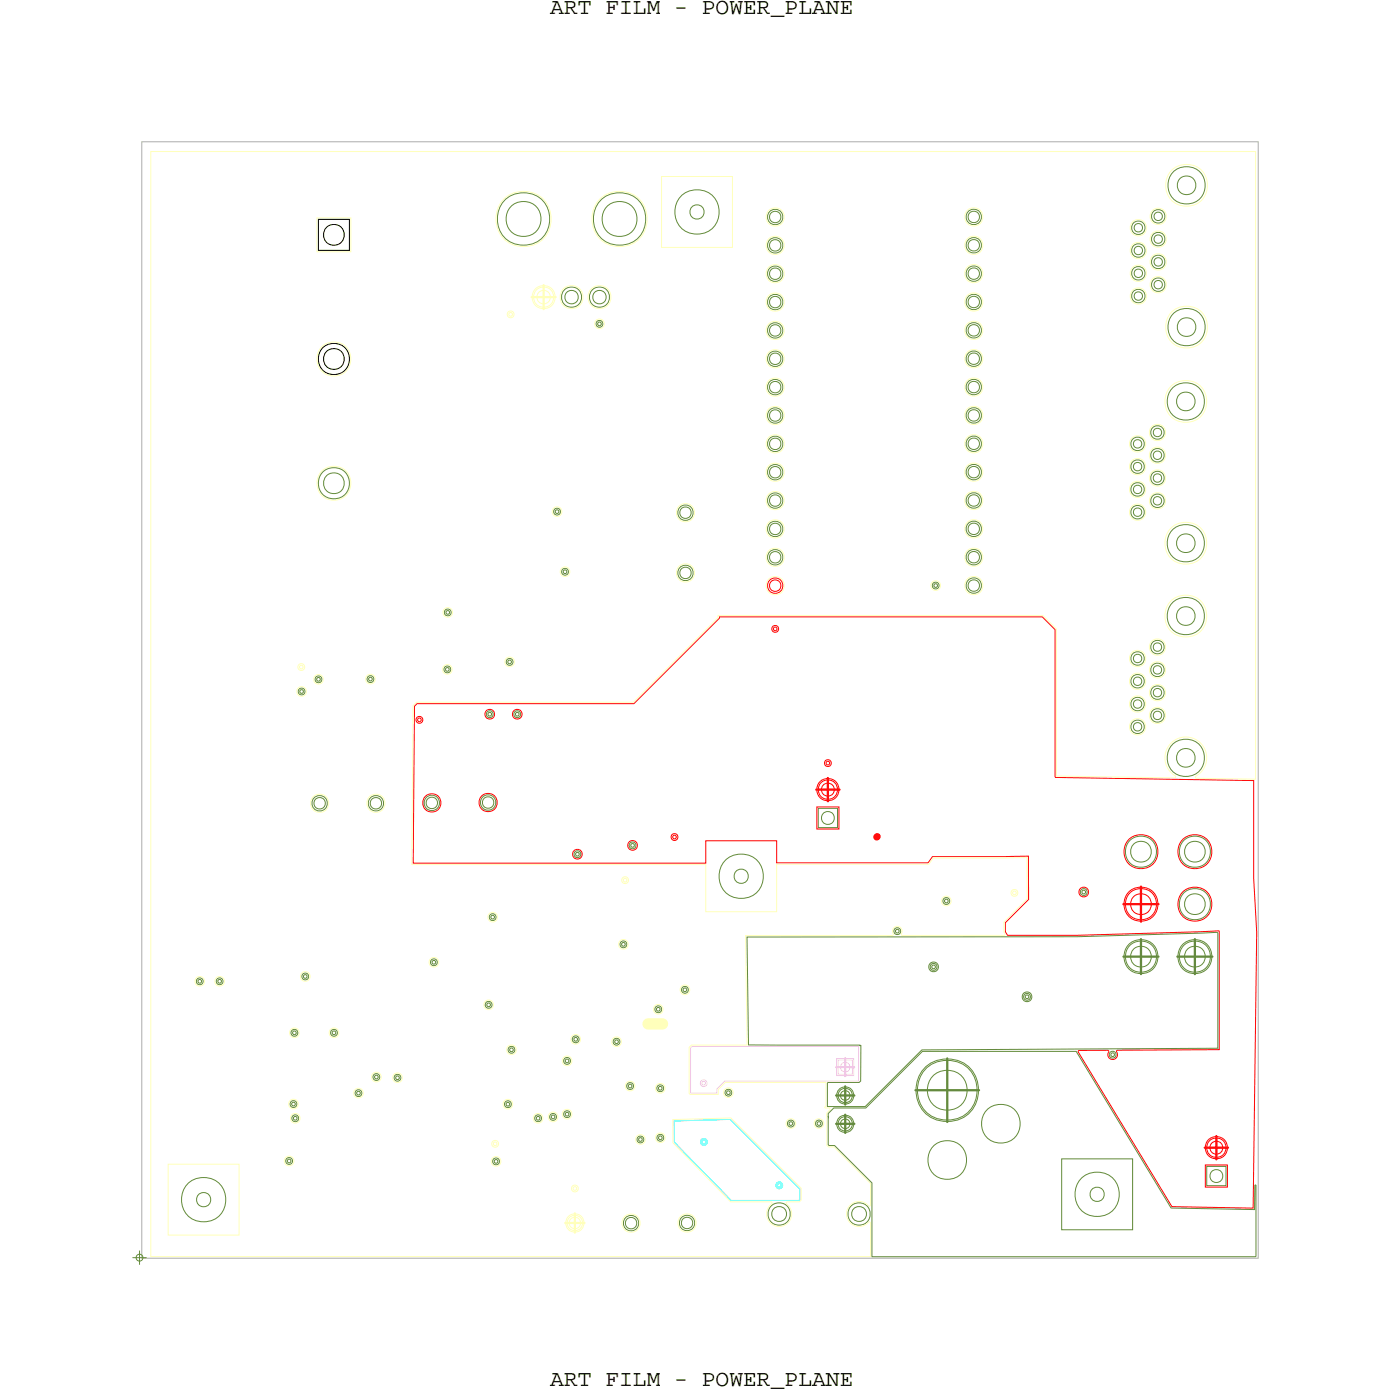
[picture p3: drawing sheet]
<svg xmlns="http://www.w3.org/2000/svg" width="125mm" height="125mm" viewBox="0 0 125 125" stroke-linecap="round" stroke-linejoin="round" font-family="sans-serif">
<defs><g id="words">
<g font-size="2.1">
<text x="49.3" y="1.2">ART FILM - POWER_PLANE</text>
<text x="49.3" y="124.2">ART FILM - POWER_PLANE</text>
</g>
</g></defs>
<!-- layer: Board Outline -->
<path d="M12.7 12.7h100v100h-100z" fill="none" stroke="#acacac" stroke-width=".09"/>
<!-- layer: Nets -->
<path d="M74.9 95.6h.8zM75.7 94.8v.8zM75.7 95.6h.8zM75.7 95.6v.8z" fill="none" stroke="#ffc6ff" stroke-width=".2"/>
<g fill="none" stroke="#ffc6ff" stroke-width=".09">
<path d="M62 93.7h14.9v3.1h-12l-.7 .7v.4h-2.3v-4zM62.8 96.8l.2-.1 .3 .1v.2v.2l-.3 .1-.2-.1-.1-.2zM62.9 96.9h.1h.2v.2l-.2 .1-.1-.1zM74.9 94.8h1.6v1.5h-1.6zM75.1 94.9h1.2v1.3h-1.2z"/>
<circle cx="75.7" cy="95.6" r=".43"/>
</g>
<g fill="none" stroke="#638b3a" stroke-width=".09">
<path d="M103.5 19.1l.2-.1 .3 .1 .1 .3-.1 .2-.3 .2-.2-.2-.1-.2zM53.5 28.8l.2-.1 .2 .1 .1 .2-.1 .2-.2 .1-.2-.1-.1-.2zM53.5 28.9l.2-.1 .1 .1v.2l-.1 .1-.2-.1zM101.6 39.5l.3-.1 .3 .1 .1 .3-.1 .2-.3 .1-.3-.1-.1-.2zM101.7 20.1l.3-.1 .2 .1 .1 .3-.1 .3-.2 .1-.3-.1-.1-.3zM101.7 26.3l.3-.2 .2 .2 .1 .2-.1 .3-.2 .1-.3-.1-.1-.3zM101.7 24.2l.3-.1 .2 .1 .1 .3-.1 .2-.2 .2-.3-.2-.1-.2zM101.7 22.2l.3-.1 .2 .1 .1 .2-.1 .3-.2 .1-.3-.1-.1-.3zM103.4 38.5l.3-.1 .3 .1 .1 .2-.1 .3-.3 .1-.3-.1-.1-.3zM103.5 21.2l.2-.2 .3 .2 .1 .2-.1 .3-.3 .1-.2-.1-.1-.3zM103.5 25.2l.2-.1 .3 .1 .1 .3-.1 .3-.3 .1-.2-.1-.1-.3zM103.5 23.2l.2-.1 .3 .1 .1 .3-.1 .2-.3 .1-.2-.1-.1-.2z"/>
<path d="M39.8 59.8l.3-.1 .2 .1 .1 .2-.1 .2-.2 .1-.3-.1v-.2zM39.9 54.6h.2h.2l.1 .3-.1 .2-.2 .1-.2-.1-.1-.2zM39.9 59.9l.2-.1 .1 .1v.1l-.1 .1-.2-.1zM40 54.8l.1-.1 .2 .1v.1l-.2 .1-.1-.1zM45.4 59.1l.2-.1 .3 .1 .1 .2-.1 .2-.3 .1-.2-.1-.1-.2zM45.5 59.2l.1-.1 .2 .1v.2l-.2 .1-.1-.1zM49.7 45.6l.2-.1 .2 .1 .1 .2-.1 .2-.2 .1-.2-.1-.1-.2zM49.7 45.7h.2h.1v.2l-.1 .1-.2-.1zM50.4 51l.2-.1 .2 .1 .1 .2-.1 .2-.2 .1-.2-.1-.1-.2zM50.5 51.1l.1-.1 .2 .1v.2l-.2 .1-.1-.1zM83.6 52.2l.2-.1 .2 .1 .1 .2-.1 .3-.2 .1-.2-.1-.1-.3zM83.7 52.4l.1-.1 .2 .1v.1l-.2 .1-.1-.1z"/>
<path d="M101.6 58.7l.3-.1 .3 .1 .1 .3-.1 .2-.3 .2-.3-.2-.1-.2zM101.6 41.5l.3-.1 .3 .1 .1 .3-.1 .3-.3 .1-.3-.1-.1-.3zM101.6 43.6l.3-.1 .3 .1 .1 .2-.1 .3-.3 .1-.3-.1-.1-.3zM101.6 45.6l.3-.1 .3 .1 .1 .3-.1 .2-.3 .2-.3-.2-.1-.2zM103.4 57.7l.3-.1 .3 .1 .1 .3-.1 .2-.3 .1-.3-.1-.1-.2zM103.4 59.7l.3-.1 .3 .1 .1 .3-.1 .3-.3 .1-.3-.1-.1-.3zM103.4 40.5l.3-.1 .3 .1 .1 .3-.1 .2-.3 .2-.3-.2-.1-.2zM103.4 42.6l.3-.2 .3 .2 .1 .2-.1 .3-.3 .1-.3-.1-.1-.3zM103.4 44.6l.3-.1 .3 .1 .1 .3-.1 .2-.3 .1-.3-.1-.1-.2zM26.8 61.7l.2-.1 .2 .1 .1 .2-.1 .2-.2 .1-.2-.1-.1-.2zM26.9 61.9l.1-.1 .2 .1v.1l-.2 .1-.1-.1zM28.3 60.6l.2-.1 .3 .1v.2v.3l-.3 .1-.2-.1-.1-.3z"/>
<path d="M28.4 60.8l.1-.1 .2 .1v.1l-.2 .1-.1-.1zM33 60.6l.2-.1 .2 .1 .1 .2-.1 .2-.2 .1-.2-.1-.1-.2zM33 60.7h.2h.1v.2l-.1 .1-.2-.1zM43.6 63.8l.3-.1 .2 .1 .1 .2-.1 .2-.2 .1-.3-.1v-.2zM43.7 63.9l.2-.1 .1 .1v.2h-.1h-.2zM46.1 63.8l.2-.1 .3 .1v.2v.2l-.3 .1-.2-.1-.1-.2zM46.2 63.9l.1-.1 .2 .1v.2h-.2h-.1zM51.5 76.3l.2-.1 .2 .1 .1 .2-.1 .2-.2 .1-.2-.1-.1-.2zM51.6 76.4l.1-.1 .2 .1v.2l-.2 .1-.1-.1zM56.4 75.5l.3-.1 .2 .1 .1 .2-.1 .2-.2 .1-.3-.1v-.2zM56.5 75.6h.2h.1v.2l-.1 .1-.2-.1zM73.3 72.4h1.7v1.7h-1.7z"/>
<path d="M96.8 79.7l.3-.1 .2 .1 .1 .2-.1 .2-.2 .1-.3-.1v-.2zM96.9 79.8l.2-.1 .1 .1v.2l-.1 .1-.2-.1zM101.6 60.8l.3-.2 .3 .2 .1 .2-.1 .3-.3 .1-.3-.1-.1-.3zM101.6 62.8l.3-.1 .3 .1 .1 .3-.1 .2-.3 .1-.3-.1-.1-.2zM101.6 64.8l.3-.1 .3 .1 .1 .3-.1 .3-.3 .1-.3-.1-.1-.3zM103.4 61.8l.3-.1 .3 .1 .1 .2-.1 .3-.3 .1-.3-.1-.1-.3zM103.4 63.8l.3-.1 .3 .1 .1 .3-.1 .2-.3 .2-.3-.2-.1-.2zM17.7 87.7l.2-.1 .2 .1 .1 .2-.1 .2-.2 .1-.2-.1-.1-.2zM17.7 87.8l.2-.1 .1 .1v.2l-.1 .1-.2-.1zM19.4 87.7l.3-.1 .2 .1 .1 .2-.1 .2-.2 .1-.3-.1v-.2zM19.5 87.8l.2-.1 .1 .1v.2l-.1 .1-.2-.1zM26.1 98.7l.2-.1 .2 .1 .1 .2-.1 .2-.2 .1-.2-.1-.1-.2z"/>
<path d="M26.1 98.8l.2-.1 .1 .1v.2l-.1 .1-.2-.1zM26.1 92.3l.3-.1 .2 .1 .1 .2-.1 .2-.2 .1-.3-.1v-.2zM26.2 100l.2-.1 .3 .1 .1 .2-.1 .2-.3 .1-.2-.1-.1-.2zM26.2 92.4l.2-.1 .1 .1v.2l-.1 .1-.2-.1zM27.1 87.3l.2-.1 .3 .1v.2v.2l-.3 .1-.2-.1-.1-.2zM27.2 87.4l.1-.1 .2 .1v.1l-.2 .1-.1-.1zM29.7 92.3l.2-.1 .2 .1 .1 .2-.1 .2-.2 .1-.2-.1-.1-.2zM29.8 92.4l.1-.1 .2 .1v.2l-.2 .1-.1-.1zM31.9 97.7l.2-.1 .2 .1 .1 .2-.1 .2-.2 .1-.2-.1-.1-.2zM32 97.8l.1-.1 .2 .1v.2l-.2 .1-.1-.1zM33.5 96.3l.2-.1 .2 .1 .1 .2-.1 .2-.2 .1-.2-.1-.1-.2zM33.6 96.4l.1-.1 .2 .1v.2h-.2h-.1z"/>
<path d="M35.4 96.3l.2-.1 .2 .1 .1 .2-.1 .2-.2 .1-.2-.1-.1-.2zM35.5 96.5l.1-.1 .2 .1v.1l-.2 .1-.1-.1zM38.6 86l.3-.1 .2 .1 .1 .2-.1 .2-.2 .1-.3-.1v-.2zM38.7 86.1l.2-.1 .1 .1v.2l-.1 .1-.2-.1zM43.5 89.8l.3-.1 .2 .1 .1 .2-.1 .2-.2 .1-.3-.1v-.2zM43.6 89.9l.2-.1 .1 .1v.2l-.1 .1-.2-.1zM43.9 81.9l.2-.1 .3 .1v.3v.2l-.3 .1-.2-.1-.1-.2zM44 82.1l.1-.1 .2 .1v.1l-.2 .1-.1-.1zM45.3 98.7l.2-.1 .2 .1 .1 .2-.1 .2-.2 .1-.2-.1-.1-.2zM45.3 98.8l.2-.1 .1 .1v.2l-.1 .1-.2-.1zM45.6 93.8l.2-.1 .2 .1 .1 .2-.1 .2-.2 .1-.2-.1-.1-.2zM45.7 94l.1-.1 .2 .1v.1l-.2 .1-.1-.1z"/>
<path d="M48 100l.2-.1 .2 .1 .1 .2-.1 .2-.2 .1-.2-.1-.1-.2zM49.3 99.8l.2-.1 .3 .1v.2v.3h-.3h-.2l-.1-.3zM49.4 100l.1-.1 .2 .1v.1l-.2 .1-.1-.1zM50.6 94.8l.2-.1 .2 .1 .1 .2-.1 .2-.2 .1-.2-.1-.1-.2zM50.6 99.6l.2-.1 .2 .1 .1 .2-.1 .2-.2 .1-.2-.1-.1-.2zM50.6 94.9h.2h.1v.2l-.1 .1-.2-.1zM50.6 99.7l.2-.1 .1 .1v.2l-.1 .1-.2-.1zM51.3 92.9l.3-.1 .2 .1 .1 .2-.1 .2-.2 .1-.3-.1v-.2zM51.4 93l.2-.1 .1 .1v.2l-.1 .1-.2-.1zM55 93.1l.2-.1 .3 .1v.2v.2l-.3 .1-.2-.1-.1-.2zM55.1 93.2l.1-.1 .2 .1v.2l-.2 .1-.1-.1zM55.6 84.4l.2-.1 .3 .1v.2v.2l-.3 .1-.2-.1-.1-.2z"/>
<path d="M55.7 84.5l.1-.1 .2 .1v.2l-.2 .1-.1-.1zM56.2 97.1l.2-.1 .3 .1v.2v.2l-.3 .1-.2-.1-.1-.2zM56.3 97.2l.1-.1 .2 .1v.2h-.2h-.1zM58.7 90.2l.3-.1 .2 .1 .1 .2-.1 .2-.2 .1-.3-.1v-.2zM58.8 90.3l.2-.1 .1 .1v.2l-.1 .1-.2-.1zM58.9 97.3l.2-.1 .3 .1v.2v.2l-.3 .1-.2-.1-.1-.2zM59 97.4l.1-.1 .2 .1v.2h-.2h-.1zM61.1 88.5l.2-.1 .3 .1 .1 .2-.1 .2-.3 .1-.2-.1-.1-.2zM61.2 88.6l.1-.1 .2 .1v.1l-.2 .1-.1-.1zM65 97.7l.2-.1 .3 .1v.2v.2l-.3 .1-.2-.1-.1-.2zM65.1 97.8l.1-.1 .2 .1v.2h-.2h-.1zM66.9 83.9h29.5l12.6-.4 .1 .1v10.3l-26.5 .1-5.1 5.1h-3.4l.1-2.1h2.7l.2-.2v-3.1l-10.1-.1z"/>
<path d="M74.2 99.7l.5-.5h2.9l5-5h13.8l8.5 14 7.5 .1v-2.1h.1v6.3l-34.4 .1v-6.6l-3.3-3.4h-.5l-.1-.1zM80.1 83.2l.3-.1 .2 .1 .1 .2-.1 .2-.2 .1-.3-.1v-.2zM80.2 83.3l.2-.1 .1 .1v.2l-.1 .1-.2-.1zM83.4 86.4l.2-.1 .3 .1v.2v.2l-.3 .1-.2-.1-.1-.2zM83.5 86.5l.1-.1 .2 .1v.2l-.2 .1-.1-.1zM84.5 80.5l.3-.1 .2 .1 .1 .2-.1 .2-.2 .1-.3-.1v-.2zM84.6 80.6l.2-.1 .1 .1v.2l-.1 .1-.2-.1zM91.8 89.1l.2-.1 .2 .1 .1 .2-.1 .2-.2 .1-.2-.1-.1-.2zM91.8 89.2l.2-.1 .1 .1v.2l-.1 .1-.2-.1zM99.4 94.3l.3-.1 .2 .1 .1 .2-.1 .2-.2 .1-.3-.1v-.2zM99.5 94.4l.2-.1 .1 .1v.1l-.1 .1-.2-.1zM25.7 103.8l.2-.1 .2 .1 .1 .2-.1 .2-.2 .1-.2-.1-.1-.2z"/>
<path d="M25.8 103.9l.1-.1 .1 .1v.2l-.1 .1-.1-.1zM26.3 100.1l.1-.1 .2 .1v.1l-.2 .1-.1-.1zM44.2 103.8l.2-.1 .3 .1v.2v.2l-.3 .1-.2-.1-.1-.2zM44.3 103.9h.1h.2v.2l-.2 .1-.1-.1zM48.1 100.1l.1-.1 .1 .1v.1l-.1 .1-.1-.1zM57.1 101.9l.3-.1 .2 .1 .1 .2-.1 .2-.2 .1-.3-.1v-.2zM57.2 102l.2-.1 .1 .1v.1l-.1 .1-.2-.1zM58.9 101.7l.2-.1 .3 .1 .1 .2-.1 .2-.3 .1-.2-.1-.1-.2zM59 101.8l.1-.1 .2 .1v.2l-.2 .1-.1-.1zM70.6 100.4l.2-.1 .3 .1v.2v.3h-.3h-.2l-.1-.3zM70.7 100.6l.1-.1 .2 .1v.1l-.2 .1-.1-.1zM73.1 100.4l.3-.1 .2 .1 .1 .2-.1 .2-.2 .1-.3-.1-.1-.2z"/>
<path d="M73.2 100.6l.2-.1 .1 .1v.1l-.1 .1-.2-.1zM95.1 103.8h6.3v6.4h-6.3zM108.1 104.5h1.7v1.7h-1.7z"/>
<circle cx="46.9" cy="19.6" r="2.36"/>
<circle cx="46.9" cy="19.6" r="1.57"/>
<circle cx="55.5" cy="19.6" r="2.36"/>
<circle cx="55.5" cy="19.6" r="1.57"/>
<circle cx="62.4" cy="19" r="1.99"/>
<circle cx="62.4" cy="19" r=".64"/>
<circle cx="69.4" cy="19.4" r=".51"/>
<circle cx="69.4" cy="19.4" r=".69"/>
<circle cx="87.2" cy="19.4" r=".51"/>
<circle cx="87.2" cy="19.4" r=".69"/>
<circle cx="103.7" cy="19.4" r=".6"/>
<circle cx="106.3" cy="16.6" r=".84"/>
<circle cx="106.3" cy="16.6" r="1.68"/>
<circle cx="51.2" cy="26.6" r=".91"/>
<circle cx="51.2" cy="26.6" r=".6"/>
<circle cx="53.7" cy="26.6" r=".91"/>
<circle cx="53.7" cy="26.6" r=".6"/>
<circle cx="69.4" cy="24.5" r=".51"/>
<circle cx="69.4" cy="22" r=".51"/>
<circle cx="69.4" cy="32.1" r=".51"/>
<circle cx="69.4" cy="39.8" r=".51"/>
<circle cx="69.4" cy="37.2" r=".51"/>
<circle cx="69.4" cy="27.1" r=".51"/>
<circle cx="69.4" cy="29.6" r=".51"/>
<circle cx="69.4" cy="34.7" r=".51"/>
<circle cx="69.4" cy="22" r=".69"/>
<circle cx="69.4" cy="24.5" r=".69"/>
<circle cx="69.4" cy="27.1" r=".69"/>
<circle cx="69.4" cy="29.6" r=".69"/>
<circle cx="69.4" cy="34.7" r=".69"/>
<circle cx="69.4" cy="32.1" r=".69"/>
<circle cx="69.4" cy="37.2" r=".69"/>
<circle cx="69.4" cy="39.8" r=".69"/>
<circle cx="87.2" cy="32.1" r=".51"/>
<circle cx="87.2" cy="34.7" r=".51"/>
<circle cx="87.2" cy="37.2" r=".51"/>
<circle cx="87.2" cy="29.6" r=".51"/>
<circle cx="87.2" cy="39.8" r=".51"/>
<circle cx="87.2" cy="27.1" r=".51"/>
<circle cx="87.2" cy="24.5" r=".51"/>
<circle cx="87.2" cy="22" r=".51"/>
<circle cx="87.2" cy="27.1" r=".69"/>
<circle cx="87.2" cy="32.1" r=".69"/>
<circle cx="87.2" cy="22" r=".69"/>
<circle cx="87.2" cy="37.2" r=".69"/>
<circle cx="87.2" cy="39.8" r=".69"/>
<circle cx="87.2" cy="24.5" r=".69"/>
<circle cx="87.2" cy="34.7" r=".69"/>
<circle cx="87.2" cy="29.6" r=".69"/>
<circle cx="101.9" cy="39.8" r=".6"/>
<circle cx="102" cy="26.5" r=".6"/>
<circle cx="102" cy="22.4" r=".6"/>
<circle cx="102" cy="20.4" r=".6"/>
<circle cx="102" cy="24.5" r=".6"/>
<circle cx="103.7" cy="38.7" r=".6"/>
<circle cx="103.7" cy="21.4" r=".6"/>
<circle cx="103.7" cy="23.5" r=".6"/>
<circle cx="103.7" cy="25.5" r=".6"/>
<circle cx="106.2" cy="36" r="1.68"/>
<circle cx="106.2" cy="36" r=".84"/>
<circle cx="106.3" cy="29.3" r="1.68"/>
<circle cx="106.3" cy="29.3" r=".84"/>
<circle cx="29.9" cy="43.3" r="1.4"/>
<circle cx="29.9" cy="43.3" r=".93"/>
<circle cx="61.4" cy="45.9" r=".51"/>
<circle cx="61.4" cy="51.3" r=".51"/>
<circle cx="61.4" cy="45.9" r=".69"/>
<circle cx="61.4" cy="51.3" r=".69"/>
<circle cx="69.4" cy="47.4" r=".51"/>
<circle cx="69.4" cy="49.9" r=".51"/>
<circle cx="69.4" cy="44.8" r=".51"/>
<circle cx="69.4" cy="42.3" r=".51"/>
<circle cx="69.4" cy="49.9" r=".69"/>
<circle cx="69.4" cy="47.4" r=".69"/>
<circle cx="69.4" cy="44.8" r=".69"/>
<circle cx="69.4" cy="42.3" r=".69"/>
<circle cx="87.2" cy="52.5" r=".51"/>
<circle cx="87.2" cy="44.8" r=".51"/>
<circle cx="87.2" cy="47.4" r=".51"/>
<circle cx="87.2" cy="49.9" r=".51"/>
<circle cx="87.2" cy="42.3" r=".51"/>
<circle cx="87.2" cy="52.5" r=".69"/>
<circle cx="87.2" cy="44.8" r=".69"/>
<circle cx="87.2" cy="47.4" r=".69"/>
<circle cx="87.2" cy="49.9" r=".69"/>
<circle cx="87.2" cy="42.3" r=".69"/>
<circle cx="101.9" cy="59" r=".6"/>
<circle cx="101.9" cy="41.8" r=".6"/>
<circle cx="101.9" cy="43.8" r=".6"/>
<circle cx="101.9" cy="45.9" r=".6"/>
<circle cx="103.7" cy="44.9" r=".6"/>
<circle cx="103.7" cy="42.8" r=".6"/>
<circle cx="103.7" cy="58" r=".6"/>
<circle cx="103.7" cy="40.8" r=".6"/>
<circle cx="106.2" cy="55.2" r="1.68"/>
<circle cx="106.2" cy="48.7" r="1.68"/>
<circle cx="106.2" cy="48.7" r=".84"/>
<circle cx="106.2" cy="55.2" r=".84"/>
<circle cx="28.6" cy="72" r=".51"/>
<circle cx="28.6" cy="72" r=".69"/>
<circle cx="33.7" cy="72" r=".51"/>
<circle cx="33.7" cy="72" r=".69"/>
<circle cx="38.7" cy="71.9" r=".51"/>
<circle cx="38.7" cy="71.9" r=".69"/>
<circle cx="43.7" cy="71.9" r=".51"/>
<circle cx="43.7" cy="71.9" r=".69"/>
<circle cx="66.4" cy="78.5" r="1.99"/>
<circle cx="66.4" cy="78.5" r=".64"/>
<circle cx="74.2" cy="73.3" r=".58"/>
<circle cx="101.9" cy="61" r=".6"/>
<circle cx="101.9" cy="63.1" r=".6"/>
<circle cx="101.9" cy="65.1" r=".6"/>
<circle cx="102.2" cy="76.3" r="1.4"/>
<circle cx="102.2" cy="76.3" r=".93"/>
<circle cx="103.7" cy="60" r=".6"/>
<circle cx="103.7" cy="64.1" r=".6"/>
<circle cx="103.7" cy="62" r=".6"/>
<circle cx="106.2" cy="67.9" r=".84"/>
<circle cx="106.2" cy="67.9" r="1.68"/>
<circle cx="107" cy="76.3" r="1.4"/>
<circle cx="107" cy="76.3" r=".93"/>
<circle cx="75.7" cy="98.1" r=".43"/>
<circle cx="75.7" cy="98.1" r=".77"/>
<circle cx="75.7" cy="98.1" r=".64"/>
<circle cx="83.6" cy="86.6" r=".44"/>
<circle cx="84.8" cy="97.7" r="2.82"/>
<circle cx="84.8" cy="97.7" r="2.69"/>
<circle cx="84.8" cy="97.7" r="1.79"/>
<circle cx="92" cy="89.3" r=".44"/>
<circle cx="102.2" cy="85.7" r="1.53"/>
<circle cx="102.2" cy="85.7" r="1.4"/>
<circle cx="102.2" cy="85.7" r=".93"/>
<circle cx="107" cy="85.7" r="1.53"/>
<circle cx="107" cy="81" r="1.4"/>
<circle cx="107" cy="85.7" r="1.4"/>
<circle cx="107" cy="85.7" r=".93"/>
<circle cx="107" cy="81" r=".93"/>
<circle cx="18.2" cy="107.5" r="1.99"/>
<circle cx="18.2" cy="107.5" r=".64"/>
<circle cx="56.5" cy="109.6" r=".51"/>
<circle cx="56.5" cy="109.6" r=".69"/>
<circle cx="61.5" cy="109.5" r=".51"/>
<circle cx="61.5" cy="109.5" r=".69"/>
<circle cx="69.8" cy="108.7" r="1"/>
<circle cx="69.8" cy="108.7" r=".67"/>
<circle cx="75.7" cy="100.7" r=".43"/>
<circle cx="75.7" cy="100.7" r=".77"/>
<circle cx="75.7" cy="100.7" r=".64"/>
<circle cx="76.9" cy="108.7" r="1"/>
<circle cx="76.9" cy="108.7" r=".67"/>
<circle cx="84.8" cy="103.9" r="1.74"/>
<circle cx="89.6" cy="100.7" r="1.74"/>
<circle cx="98.3" cy="107" r="1.99"/>
<circle cx="98.3" cy="107" r=".64"/>
<circle cx="108.9" cy="105.3" r=".58"/>
</g>
<path d="M60.4 100.4l5-.1 6.2 6.2v.9l-.1 .1h-6l-5.1-5.2zM62.8 102.1l.2-.1 .3 .1 .1 .2-.1 .2-.3 .1-.2-.1-.1-.2zM62.9 102.2l.1-.1 .2 .1v.2h-.2h-.1zM69.6 106l.2-.1 .2 .1 .1 .2-.1 .2-.2 .1-.2-.1-.1-.2zM69.7 106.1l.1-.1 .1 .1v.2h-.1h-.1z" fill="none" stroke="#0ff" stroke-width=".09"/>
<g fill="none" stroke="#000" stroke-width=".09">
<path d="M28.5 19.6h2.8v2.8h-2.8z"/>
<circle cx="29.9" cy="32.2" r="1.4"/>
<circle cx="29.9" cy="32.2" r=".93"/>
<circle cx="29.9" cy="21" r=".93"/>
</g>
<path d="M73.1 70.7h1.1zM74.2 70.7v1.1zM74.2 69.7v1zM74.2 70.7h1zM102.2 79.4v1.6zM100.6 81h1.6zM102.2 81h1.6zM102.2 81v1.6zM107.9 102.8h1.1zM109 101.8v1zM109 102.8h1zM109 102.8v1z" fill="none" stroke="#f00" stroke-width=".2"/>
<g fill="none" stroke="#f00" stroke-width=".09">
<path d="M69.2 56.1l.2-.1 .3 .1v.2v.2l-.3 .1-.2-.1-.1-.2zM69.3 56.3l.1-.1 .2 .1v.1l-.2 .1-.1-.1zM37.3 64.3l.3-.1 .2 .1 .1 .2-.1 .2-.2 .1-.3-.1v-.2zM37.4 63h19.4l7.6-7.6v-.1h29l1.1 1.1v13.2l17.8 .3v8.8l.3 4.8-.4 24.7-7.2-.1-8.4-13.9 .1-.1h2.5l.1 .1-.1 .2 .1 .3 .1 .1 .3 .1 .3-.2 .1-.2-.1-.3 .1-.1 9.1-.1v-10.6a300.2 300.2 0 0 1-19 .4l-.2-.3v-.9l2.1-2v-3.9h-8.6l-.4 .6h-13.5v-2h-6.4v2h-26.2l.1-14zM37.4 64.4l.2-.1 .1 .1v.2h-.1h-.2zM60.2 74.8l.2-.1 .2 .1 .1 .2-.1 .2-.2 .1-.2-.1-.1-.2zM60.3 74.9l.1-.1 .2 .1v.2h-.2h-.1zM73.2 72.3h1.9v2h-1.9zM73.9 68.1l.3-.1 .2 .1 .1 .3-.1 .2-.2 .1-.3-.1-.1-.2zM74 68.3l.2-.1 .1 .1v.1l-.1 .1-.2-.1zM108 104.4h1.9v1.9h-1.9z"/>
<circle cx="69.4" cy="52.5" r=".51"/>
<circle cx="69.4" cy="52.5" r=".69"/>
<circle cx="38.7" cy="71.9" r=".82"/>
<circle cx="43.7" cy="71.9" r=".82"/>
<circle cx="43.9" cy="64" r=".44"/>
<circle cx="46.3" cy="64" r=".44"/>
<circle cx="51.7" cy="76.5" r=".44"/>
<circle cx="56.7" cy="75.7" r=".44"/>
<circle cx="74.1" cy="70.7" r="1"/>
<circle cx="74.1" cy="70.7" r=".87"/>
<circle cx="74.2" cy="70.7" r=".58"/>
<circle cx="97.1" cy="79.9" r=".44"/>
<circle cx="102.2" cy="76.3" r="1.53"/>
<circle cx="107" cy="76.3" r="1.53"/>
<circle cx="102.2" cy="81" r="1.53"/>
<circle cx="102.2" cy="81" r="1.4"/>
<circle cx="102.2" cy="81" r=".93"/>
<circle cx="107" cy="81" r="1.53"/>
<circle cx="108.9" cy="102.8" r="1"/>
<circle cx="108.9" cy="102.8" r=".87"/>
<circle cx="108.9" cy="102.8" r=".58"/>
</g>
<path d="M78.6 74.9h.1" fill="none" stroke="#f00" stroke-width=".63"/>
<g fill="none" stroke="#ffb" stroke-width=".09">
<path d="M13.5 13.6h99v56.2l-5.3-.1-.1-.1v-.1a1.88 1.88 0 0 0 .5-2.8 1.88 1.88 0 0 0-2.9 0 1.88 1.88 0 0 0 .6 2.9l-.1 .1-10.6-.2v-13.2l-1.2-1.2h-29.1v.2l-7.6 7.6h-19.4l-.3 .3-.1 14.2h26.3v4.3h6.4v-4.3h13.6l.4-.5 8.4-.1v3.7l-2.1 2.1v.9l.1 .2-.1 .1h-9.1l-.1-.1 .1-.5-.2-.2h-.2h-.3l-.1 .2-.1 .2 .1 .3-.1 .1h-13.1l.1 9.8h-5l-.2 .2v4.1l.1 .1h2.5v-.4l.7-.6h9v2.1l-.1 .1 .4 .1h.1l-.3 .4v2.9l.1 .1h.5l3.3 3.3v1.9l-.2 .1a1.13 1.13 0 0 0-1.6 0 1.13 1.13 0 0 0 .1 1.7 1.13 1.13 0 0 0 1.6-.3l.1 .1v3h-64.5zM28.4 19.5h3v3.1h-3zM59.3 15.8h6.3v6.4h-6.3zM45.5 27.9h.2h.3v.3v.2l-.3 .1-.2-.1-.1-.2zM45.6 28.1l.1-.1 .2 .1v.1l-.2 .1-.1-.1zM26.8 59.5l.2-.1 .2 .1 .1 .2-.1 .3-.2 .1-.2-.1-.1-.3zM26.8 59.7l.2-.1 .1 .1v.1l-.1 .1-.2-.1zM55.8 78.6l.2-.1 .2 .1 .1 .2-.1 .2-.2 .1-.2-.1-.1-.2zM55.8 78.8l.2-.1 .1 .1v.1l-.1 .1-.2-.1zM90.6 79.8l.3-.1 .2 .1 .1 .2-.1 .2-.2 .1-.3-.1v-.2zM90.7 79.9l.2-.1 .1 .1v.2h-.1h-.2zM59.1 91.5l.2-.1 .3 .1 .1 .2-.1 .2-.3 .1-.2-.1-.1-.2z"/>
<path d="M59.2 91.6l.1-.1 .2 .1v.2l-.2 .1-.1-.1zM15.1 104.3h6.3v6.3h-6.3zM44.1 102.2l.3-.1 .2 .1 .1 .3-.1 .2-.2 .1-.3-.1-.1-.2zM44.2 102.4l.2-.1 .1 .1v.1l-.1 .1-.2-.1zM51.3 106.2l.2-.1 .2 .1 .1 .3-.1 .2-.2 .1-.2-.1-.1-.2zM51.3 106.4l.2-.1 .1 .1v.1l-.1 .1-.2-.1zM60.3 100.3l5.2-.2 6.3 6.3v1.1l-.2 .2h-1.1l-.1 .1a1.13 1.13 0 0 1 .1 1.7 1.13 1.13 0 0 1-1.6-.1 1.13 1.13 0 0 1 .3-1.7h-.1h-3.7l-5.1-5.3z"/>
<circle cx="46.9" cy="19.6" r="2.49"/>
<circle cx="55.5" cy="19.6" r="2.49"/>
<circle cx="69.4" cy="19.4" r=".82"/>
<circle cx="87.2" cy="19.4" r=".82"/>
<circle cx="103.7" cy="19.4" r=".73"/>
<circle cx="106.3" cy="16.6" r="1.88"/>
<circle cx="29.9" cy="32.2" r="1.53"/>
<circle cx="48.7" cy="26.6" r="1.03"/>
<circle cx="48.7" cy="26.6" r=".91"/>
<circle cx="48.7" cy="26.6" r=".6"/>
<circle cx="51.2" cy="26.6" r="1.03"/>
<circle cx="53.7" cy="26.6" r="1.03"/>
<circle cx="53.7" cy="29" r=".44"/>
<circle cx="69.4" cy="24.5" r=".82"/>
<circle cx="69.4" cy="29.6" r=".82"/>
<circle cx="69.4" cy="32.1" r=".82"/>
<circle cx="69.4" cy="37.2" r=".82"/>
<circle cx="69.4" cy="39.8" r=".82"/>
<circle cx="69.4" cy="27.1" r=".82"/>
<circle cx="69.4" cy="22" r=".82"/>
<circle cx="69.4" cy="34.7" r=".82"/>
<circle cx="87.2" cy="27.1" r=".82"/>
<circle cx="87.2" cy="39.8" r=".82"/>
<circle cx="87.2" cy="22" r=".82"/>
<circle cx="87.2" cy="24.5" r=".82"/>
<circle cx="87.2" cy="34.7" r=".82"/>
<circle cx="87.2" cy="37.2" r=".82"/>
<circle cx="87.2" cy="32.1" r=".82"/>
<circle cx="87.2" cy="29.6" r=".82"/>
<circle cx="101.9" cy="39.8" r=".73"/>
<circle cx="102" cy="22.4" r=".73"/>
<circle cx="102" cy="20.4" r=".73"/>
<circle cx="102" cy="24.5" r=".73"/>
<circle cx="102" cy="26.5" r=".73"/>
<circle cx="103.7" cy="38.7" r=".73"/>
<circle cx="103.7" cy="21.4" r=".73"/>
<circle cx="103.7" cy="23.5" r=".73"/>
<circle cx="103.7" cy="25.5" r=".73"/>
<circle cx="106.2" cy="36" r="1.88"/>
<circle cx="106.3" cy="29.3" r="1.88"/>
<circle cx="29.9" cy="43.3" r="1.53"/>
<circle cx="40.1" cy="60" r=".44"/>
<circle cx="40.1" cy="54.9" r=".44"/>
<circle cx="45.6" cy="59.3" r=".44"/>
<circle cx="49.9" cy="45.8" r=".44"/>
<circle cx="50.6" cy="51.2" r=".44"/>
<circle cx="61.4" cy="45.9" r=".82"/>
<circle cx="61.4" cy="51.3" r=".82"/>
<circle cx="69.4" cy="47.4" r=".82"/>
<circle cx="69.4" cy="49.9" r=".82"/>
<circle cx="69.4" cy="42.3" r=".82"/>
<circle cx="69.4" cy="44.8" r=".82"/>
<circle cx="69.4" cy="52.5" r=".82"/>
<circle cx="83.8" cy="52.5" r=".44"/>
<circle cx="87.2" cy="42.3" r=".82"/>
<circle cx="87.2" cy="49.9" r=".82"/>
<circle cx="87.2" cy="47.4" r=".82"/>
<circle cx="87.2" cy="44.8" r=".82"/>
<circle cx="87.2" cy="52.5" r=".82"/>
<circle cx="101.9" cy="45.9" r=".73"/>
<circle cx="101.9" cy="41.8" r=".73"/>
<circle cx="101.9" cy="59" r=".73"/>
<circle cx="101.9" cy="43.8" r=".73"/>
<circle cx="103.7" cy="44.9" r=".73"/>
<circle cx="103.7" cy="42.8" r=".73"/>
<circle cx="103.7" cy="40.8" r=".73"/>
<circle cx="103.7" cy="58" r=".73"/>
<circle cx="106.2" cy="48.7" r="1.88"/>
<circle cx="106.2" cy="55.2" r="1.88"/>
<circle cx="27" cy="61.9" r=".44"/>
<circle cx="28.5" cy="60.9" r=".44"/>
<circle cx="28.6" cy="72" r=".82"/>
<circle cx="33.2" cy="60.8" r=".44"/>
<circle cx="33.7" cy="72" r=".82"/>
<circle cx="101.9" cy="65.1" r=".73"/>
<circle cx="101.9" cy="61" r=".73"/>
<circle cx="101.9" cy="63.1" r=".73"/>
<circle cx="103.7" cy="62" r=".73"/>
<circle cx="103.7" cy="60" r=".73"/>
<circle cx="103.7" cy="64.1" r=".73"/>
<circle cx="17.9" cy="87.9" r=".44"/>
<circle cx="19.7" cy="87.9" r=".44"/>
<circle cx="26.3" cy="98.9" r=".44"/>
<circle cx="26.4" cy="92.5" r=".44"/>
<circle cx="27.3" cy="87.5" r=".44"/>
<circle cx="29.9" cy="92.5" r=".44"/>
<circle cx="32.1" cy="97.9" r=".44"/>
<circle cx="33.7" cy="96.5" r=".44"/>
<circle cx="35.6" cy="96.5" r=".44"/>
<circle cx="38.9" cy="86.2" r=".44"/>
<circle cx="43.8" cy="90" r=".44"/>
<circle cx="44.1" cy="82.2" r=".44"/>
<circle cx="45.5" cy="98.9" r=".44"/>
<circle cx="45.8" cy="94" r=".44"/>
<circle cx="50.8" cy="95" r=".44"/>
<circle cx="50.8" cy="99.8" r=".44"/>
<circle cx="51.6" cy="93.1" r=".44"/>
<circle cx="55.2" cy="93.3" r=".44"/>
<circle cx="55.8" cy="84.6" r=".44"/>
<circle cx="56.4" cy="97.3" r=".44"/>
<circle cx="59" cy="90.4" r=".44"/>
<circle cx="59.1" cy="97.5" r=".44"/>
<circle cx="61.3" cy="88.7" r=".44"/>
<circle cx="65.2" cy="97.9" r=".44"/>
<circle cx="84.8" cy="80.7" r=".44"/>
<circle cx="25.9" cy="104" r=".44"/>
<circle cx="26.4" cy="100.2" r=".44"/>
<circle cx="44.4" cy="104" r=".44"/>
<circle cx="48.2" cy="100.2" r=".44"/>
<circle cx="49.5" cy="100" r=".44"/>
<circle cx="51.5" cy="109.5" r=".51"/>
<circle cx="51.5" cy="109.5" r=".82"/>
<circle cx="51.5" cy="109.5" r=".69"/>
<circle cx="56.5" cy="109.6" r=".82"/>
<circle cx="57.4" cy="102.1" r=".44"/>
<circle cx="59.1" cy="101.9" r=".44"/>
<circle cx="61.5" cy="109.5" r=".82"/>
<circle cx="70.8" cy="100.6" r=".44"/>
<circle cx="73.4" cy="100.6" r=".44"/>
</g>
<path d="M58 91.7h1.3z" fill="none" stroke="#ffb" stroke-width="1"/>
<path d="M47.6 26.6h1.1zM48.7 26.6v1.1zM48.7 25.5v1.1zM48.7 26.6h1.1zM50.6 109.5h.9zM51.5 108.7v.8zM51.5 109.5h.9zM51.5 109.5v.9z" fill="none" stroke="#ffb" stroke-width=".2"/>
<g fill="none" stroke="#638b3a" stroke-width=".2">
<path d="M74.9 98.1h.8zM75.7 99.8v.9zM75.7 98.1h.8zM75.7 97.3v.8zM75.7 98.1v.8zM82 97.7h2.8zM84.8 97.7v2.8zM84.8 94.8v2.9zM84.8 97.7h2.9zM100.6 85.7h1.6zM102.2 85.7v1.6zM102.2 84.1v1.6z"/>
<path d="M102.2 85.7h1.6zM105.5 85.7h1.5zM107 85.7v1.6zM107 84.1v1.6zM107 85.7h1.6zM74.9 100.7h.8zM75.7 100.7v.8zM75.7 100.7h.8z"/>
</g>
<!-- layer: Drawing Origin -->
<path d="M11.9 112.7h1.2M12.3 112.4l.2-.1 .2 .1 .1 .3-.1 .2-.2 .1-.2-.1-.1-.2zM12.5 112v1.3" fill="none" stroke="#638b3a" stroke-width=".09"/>
<use href="#words"/>
</svg>
